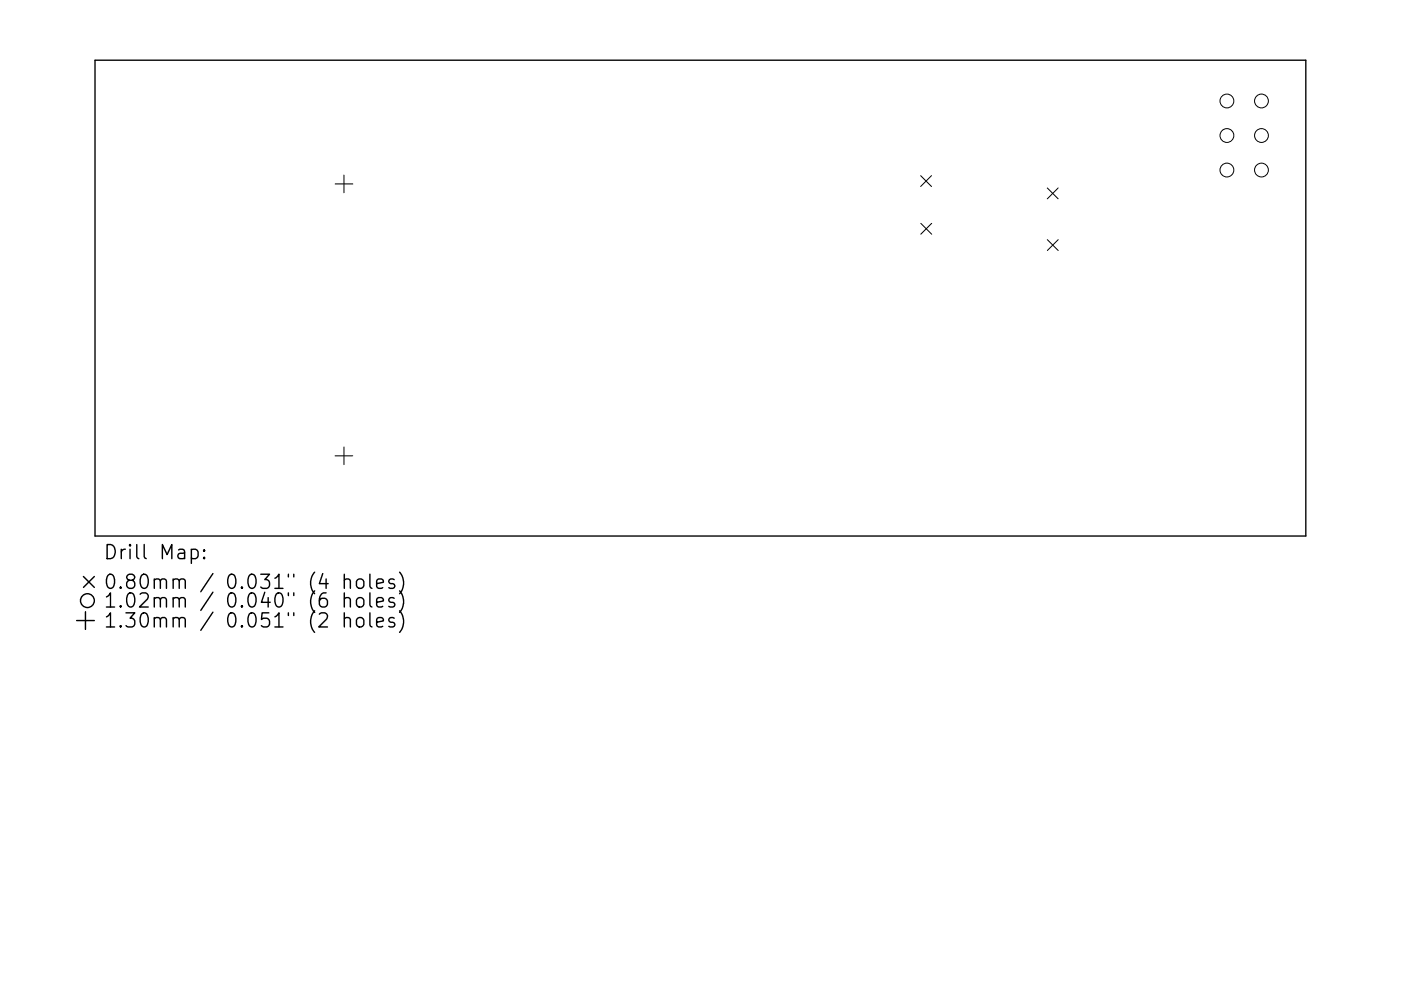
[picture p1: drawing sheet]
<svg xmlns="http://www.w3.org/2000/svg" width="297mm" height="210mm" viewBox="0 0 297 210" stroke-linecap="round" stroke-linejoin="round" font-family="sans-serif">
<defs><g id="words">
<g font-size="4.2">
<text x="22" y="118.7">Drill Map:</text>
<text x="22" y="125">0.80mm / 0.031&quot; (4 holes)</text>
<text x="22" y="128.9">1.02mm / 0.040&quot; (6 holes)</text>
<text x="22" y="133.2">1.30mm / 0.051&quot; (2 holes)</text>
</g>
</g></defs>
<path d="M20.1 12.8h256.8v100.9h-256.8z" fill="none" stroke="#000" stroke-width=".29"/>
<g fill="none" stroke="#000" stroke-width=".21">
<path d="M71.1 39h3.7M72.9 37.1v3.8M195.2 37.3l2.3 2.3M197.5 37.3l-2.3 2.3M222 39.9l2.3 2.3M224.3 39.9l-2.3 2.3M195.2 47.4l2.3 2.3M197.5 47.4l-2.3 2.3M222.1 50.8l2.3 2.4M224.4 50.8l-2.3 2.4M71.1 96.7h3.7M72.9 94.8v3.8"/>
<circle cx="260.1" cy="36.1" r="1.47"/>
<circle cx="260.1" cy="21.4" r="1.47"/>
<circle cx="260.1" cy="28.8" r="1.47"/>
<circle cx="267.5" cy="36.1" r="1.47"/>
<circle cx="267.5" cy="21.4" r="1.47"/>
<circle cx="267.5" cy="28.8" r="1.47"/>
</g>
<g fill="none" stroke="#000" stroke-width=".3">
<path d="M40.6 116.7l.8-.2 .6 .6v.9l-.3 .4-.3 .1-.8-.1M43.3 118.2l.1 .2-.1 .1-.2-.1 .2-.2v.3M43.3 116.7l.1 .1-.1 .2-.2-.2 .2-.1v.3M16.3 131.7h3.7M17.7 122.3l2.3 2.3M18.1 129.8v3.7M20 122.3l-2.3 2.3M73 123.1a.74 .74 0 0 1 1.3 .2v1.5M73 127.1a.74 .74 0 0 1 1.3 .1v1.6M73 131.3a.74 .74 0 0 1 1.3 .1v1.6M73 121.8v3M73 125.8v3"/>
<path d="M73 130v3M75.7 123.1a.81 .81 0 0 1 .8-.3 .81 .81 0 0 1 .6 .6v.9a.81 .81 0 0 1-.7 .6 .81 .81 0 0 1-.8-.6v-.9zM75.9 126.9a.81 .81 0 0 1 1.2 .5v.8a.81 .81 0 0 1-.7 .6 .81 .81 0 0 1-.8-.6v-.8zM75.9 131.2a.81 .81 0 0 1 1.2 .4v.8a.81 .81 0 0 1-.7 .6 .81 .81 0 0 1-.8-.6v-.8zM78.4 121.8v2.6l.5 .4M78.4 125.8v2.6l.5 .4M78.4 130v2.6l.5 .4M79.9 123.8l1.4-.3-.2-.5-.8-.2-.4 .5v1.1l.1 .3 .3 .1 .8-.1M79.9 127.8l1.4-.3-.2-.6-.8-.1-.4 .4v1.2l.1 .2 .3 .2 .8-.2M79.9 132l1.4-.3-.2-.5-.8-.2-.4 .4v1.2l.1 .3 .3 .1 .8-.1M83.6 123l-.7-.2-.5 .5 .2 .4 1 .3 .1 .3-.1 .4-.3 .1-.9-.1M83.6 126.9l-.7-.1-.5 .4 .2 .4 1 .3 .1 .3-.1 .4-.3 .2-.9-.2"/>
<path d="M83.6 131.2l-.7-.2-.5 .4 .2 .5 1 .3 .1 .2-.1 .5-.3 .1-.9-.1M84.7 121.4a3.4 3.4 0 0 1 0 4.6M84.7 125.4a3.4 3.4 0 0 1 0 4.5M84.7 129.6a3.4 3.4 0 0 1 0 4.6"/>
<circle cx="18.5" cy="127.4" r="1.47"/>
</g>
<use href="#words"/>
</svg>
